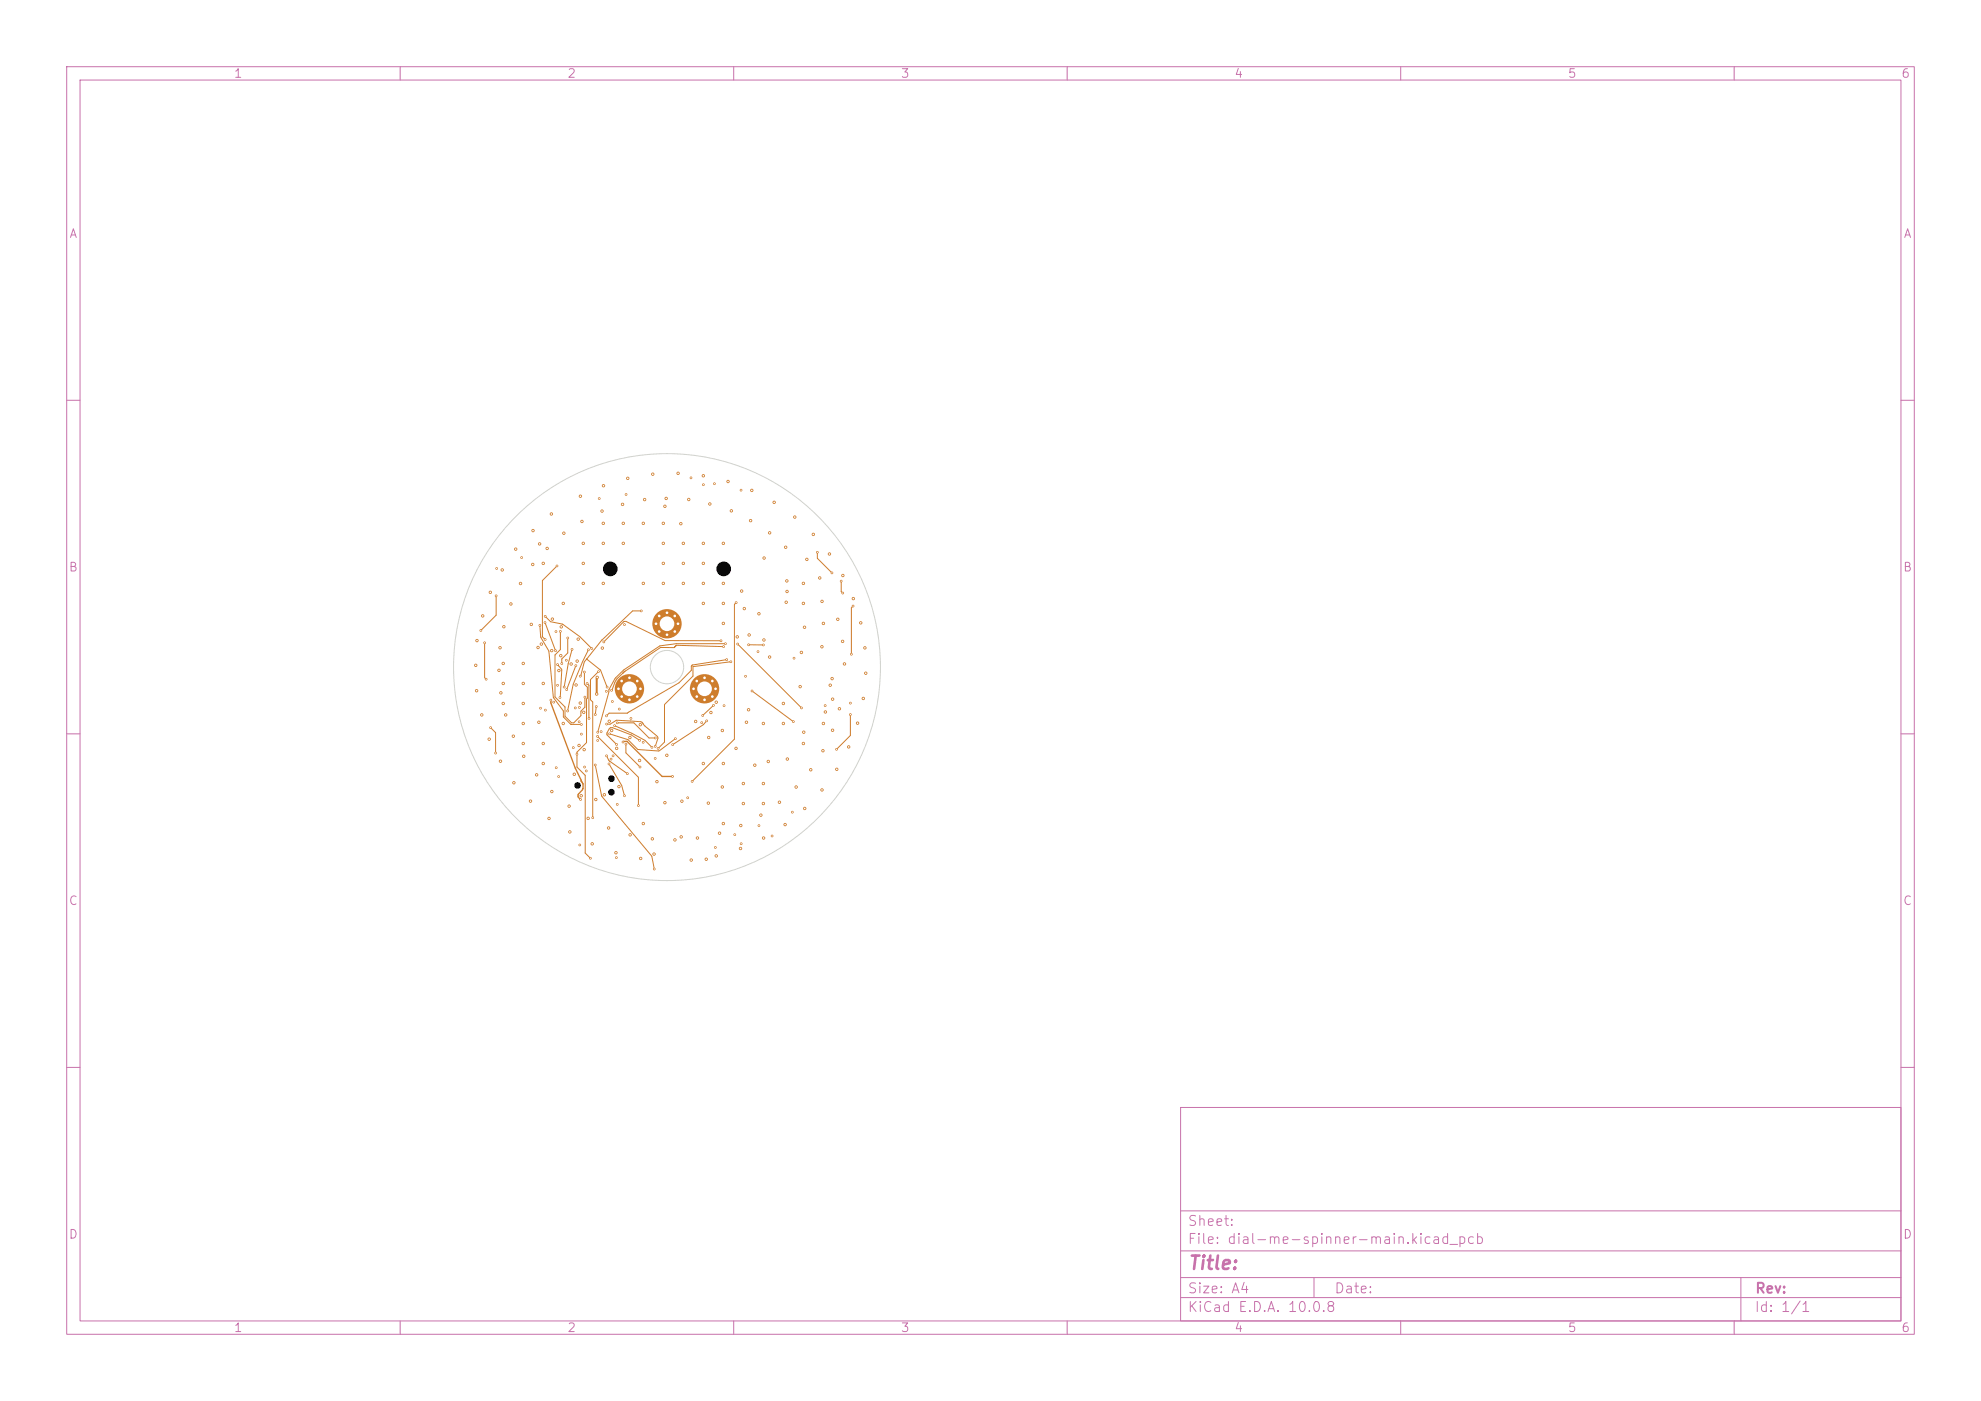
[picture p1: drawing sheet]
<svg xmlns="http://www.w3.org/2000/svg" width="297mm" height="210mm" viewBox="0 0 297 210" stroke-linecap="round" stroke-linejoin="round" font-family="sans-serif">
<defs><g id="words">
<text font-size="2" fill="#c872ab" x="178" y="190.8">Title:</text>
<g font-size="1.5" fill="#c872ab">
<text x="178" y="184.1">Sheet:</text>
<text x="178" y="186.8">File: dial-me-spinner-main.kicad_pcb</text>
<text x="178" y="197">KiCad E.D.A. 10.0.8</text>
<text x="178" y="194.2">Size: A4</text>
<text x="200" y="194.2">Date:</text>
<text x="263" y="197">Id: 1/1</text>
<text x="263" y="194.2">Rev:</text>
</g>
<g font-size="1.3" fill="#c872ab">
<text x="35" y="12">1</text>
<text x="85" y="12">2</text>
<text x="135" y="12">3</text>
<text x="185" y="12">4</text>
<text x="235" y="12">5</text>
<text x="285" y="12">6</text>
<text x="10.3" y="36">A</text>
<text x="285.3" y="36">A</text>
<text x="10.2" y="86">B</text>
<text x="285.2" y="86">B</text>
<text x="10.2" y="136">C</text>
<text x="285.2" y="136">C</text>
<text x="10.2" y="186">D</text>
<text x="285.2" y="186">D</text>
<text x="35" y="200">1</text>
<text x="85" y="200">2</text>
<text x="135" y="200">3</text>
<text x="185" y="200">4</text>
<text x="235" y="200">5</text>
<text x="285" y="200">6</text>
</g>
</g></defs>
<g fill="none" stroke="#c872ab" stroke-width=".15">
<path d="M10 10h277v190h-277zM12 12h273v186h-273zM60 10v2M110 10v2M160 10v2M210 10v2M260 10v2M10 60h2M285 60h2M10 110h2M285 110h2M10 160h2"/>
<path d="M177 166h108v32h-108zM285 160h2M60 198v2M110 198v2M160 198v2M177 194.5h108M177 191.5h108M177 187.5h108M177 181.5h108M197 191.5v3M210 198v2M260 198v2"/>
<path d="M261 191.5v6.5"/>
</g>
<g fill="#ce7d2c">
<circle cx="104" cy="103.2" r=".35"/>
<circle cx="104.5" cy="102.1" r=".35"/>
<circle cx="104.5" cy="104.4" r=".35"/>
<circle cx="105.6" cy="101.6" r=".35"/>
<circle cx="105.6" cy="103.2" r="2.2"/>
<circle cx="105.6" cy="104.9" r=".35"/>
<circle cx="106.8" cy="102.1" r=".35"/>
<circle cx="106.8" cy="104.4" r=".35"/>
<circle cx="107.3" cy="103.2" r=".35"/>
<circle cx="92.7" cy="103.2" r=".35"/>
<circle cx="93.2" cy="102.1" r=".35"/>
<circle cx="93.2" cy="104.4" r=".35"/>
<circle cx="94.4" cy="101.6" r=".35"/>
<circle cx="94.4" cy="103.2" r="2.2"/>
<circle cx="94.4" cy="104.9" r=".35"/>
<circle cx="95.5" cy="102.1" r=".35"/>
<circle cx="95.5" cy="104.4" r=".35"/>
<circle cx="96" cy="103.2" r=".35"/>
<circle cx="98.4" cy="93.5" r=".35"/>
<circle cx="98.8" cy="92.3" r=".35"/>
<circle cx="98.8" cy="94.7" r=".35"/>
<circle cx="100" cy="91.8" r=".35"/>
<circle cx="100" cy="93.5" r="2.2"/>
<circle cx="100" cy="95.1" r=".35"/>
<circle cx="101.2" cy="92.3" r=".35"/>
<circle cx="101.2" cy="94.7" r=".35"/>
<circle cx="101.7" cy="93.5" r=".35"/>
<circle cx="86.3" cy="106.1" r=".2"/>
<circle cx="102.2" cy="120.1" r=".25"/>
<circle cx="80.7" cy="97.1" r=".25"/>
<circle cx="111.4" cy="120.4" r=".25"/>
<circle cx="118" cy="113.8" r=".25"/>
<circle cx="87.1" cy="119.3" r=".25"/>
<circle cx="91.3" cy="108.1" r=".25"/>
<circle cx="119.4" cy="118" r=".25"/>
<circle cx="80.9" cy="81.5" r=".25"/>
<circle cx="123.4" cy="108.5" r=".25"/>
<circle cx="117.7" cy="123.6" r=".25"/>
<circle cx="77.3" cy="82.3" r=".25"/>
<circle cx="86.8" cy="111.7" r=".25"/>
<circle cx="112.2" cy="106.4" r=".25"/>
<circle cx="75.4" cy="105.4" r=".25"/>
<circle cx="87.4" cy="87.4" r=".25"/>
<circle cx="88.2" cy="122.7" r=".25"/>
<circle cx="89.3" cy="119.8" r=".25"/>
<circle cx="87.5" cy="106.8" r=".25"/>
<circle cx="73.5" cy="88.8" r=".25"/>
<circle cx="75" cy="114.1" r=".25"/>
<circle cx="108.4" cy="123.4" r=".25"/>
<circle cx="129" cy="93.4" r=".25"/>
<circle cx="96.5" cy="123.4" r=".25"/>
<circle cx="101.2" cy="125.9" r=".25"/>
<circle cx="123.2" cy="90.1" r=".25"/>
<circle cx="111.2" cy="88.6" r=".25"/>
<circle cx="109.2" cy="72.2" r=".25"/>
<circle cx="91.2" cy="124.1" r=".25"/>
<circle cx="96" cy="108.6" r=".25"/>
<circle cx="120.2" cy="97.8" r=".25"/>
<circle cx="96.4" cy="78.5" r=".25"/>
<circle cx="78" cy="87.5" r=".25"/>
<circle cx="126.6" cy="99.5" r=".25"/>
<circle cx="75.4" cy="99.4" r=".25"/>
<circle cx="80.8" cy="108.3" r=".25"/>
<circle cx="87.6" cy="112.4" r=".25"/>
<circle cx="79.5" cy="120.1" r=".25"/>
<circle cx="99.4" cy="84.5" r=".25"/>
<circle cx="114.4" cy="108.5" r=".25"/>
<circle cx="108.4" cy="114.4" r=".25"/>
<circle cx="114.1" cy="122.2" r=".25"/>
<circle cx="78.5" cy="102.4" r=".25"/>
<circle cx="118" cy="87.1" r=".25"/>
<circle cx="98.1" cy="128" r=".25"/>
<circle cx="123.4" cy="93.4" r=".25"/>
<circle cx="114.5" cy="125.6" r=".25"/>
<circle cx="109.7" cy="76.6" r=".25"/>
<circle cx="124.5" cy="102.7" r=".25"/>
<circle cx="90.4" cy="81.4" r=".25"/>
<circle cx="114.4" cy="120.4" r=".25"/>
<circle cx="99.4" cy="78.5" r=".25"/>
<circle cx="111.6" cy="91.2" r=".25"/>
<circle cx="111.9" cy="108.3" r=".25"/>
<circle cx="124.8" cy="104.8" r=".25"/>
<circle cx="112.5" cy="78" r=".25"/>
<circle cx="121.5" cy="115.4" r=".25"/>
<circle cx="94.4" cy="110.6" r=".25"/>
<circle cx="84.1" cy="98.3" r=".25"/>
<circle cx="123.2" cy="96.9" r=".25"/>
<circle cx="123.4" cy="112.5" r=".25"/>
<circle cx="106.4" cy="75.5" r=".25"/>
<circle cx="123.2" cy="118.4" r=".25"/>
<circle cx="102.1" cy="125.4" r=".25"/>
<circle cx="106.2" cy="120.4" r=".25"/>
<circle cx="123.7" cy="106.7" r=".25"/>
<circle cx="124.8" cy="109.5" r=".25"/>
<circle cx="118" cy="88.7" r=".25"/>
<circle cx="115.4" cy="98.5" r=".25"/>
<circle cx="91.7" cy="109.5" r=".25"/>
<circle cx="82" cy="82.2" r=".25"/>
<circle cx="85.3" cy="120.8" r=".25"/>
<circle cx="82.7" cy="77" r=".25"/>
<circle cx="90.3" cy="76.6" r=".25"/>
<circle cx="103.3" cy="74.9" r=".25"/>
<circle cx="99.4" cy="81.5" r=".25"/>
<circle cx="106.2" cy="110.5" r=".25"/>
<circle cx="78.5" cy="113.4" r=".25"/>
<circle cx="115.4" cy="79.9" r=".25"/>
<circle cx="84.5" cy="108.4" r=".25"/>
<circle cx="111.1" cy="123.7" r=".25"/>
<circle cx="106.6" cy="106.8" r=".25"/>
<circle cx="79.9" cy="84.6" r=".25"/>
<circle cx="114.4" cy="117.4" r=".25"/>
<circle cx="86.5" cy="99.1" r=".25"/>
<circle cx="105.4" cy="114.4" r=".25"/>
<circle cx="120.4" cy="111.4" r=".25"/>
<circle cx="129.4" cy="104.7" r=".25"/>
<circle cx="107.9" cy="124.9" r=".25"/>
<circle cx="78.5" cy="108.4" r=".25"/>
<circle cx="111.4" cy="117.4" r=".25"/>
<circle cx="92.8" cy="117.9" r=".25"/>
<circle cx="99.7" cy="120.3" r=".25"/>
<circle cx="73.3" cy="110.8" r=".25"/>
<circle cx="107.4" cy="105.3" r=".25"/>
<circle cx="121.9" cy="80.1" r=".25"/>
<circle cx="114.6" cy="83.7" r=".25"/>
<circle cx="104.6" cy="125.6" r=".25"/>
<circle cx="124.8" cy="101.7" r=".25"/>
<circle cx="107.4" cy="128.3" r=".25"/>
<circle cx="117.4" cy="105.5" r=".25"/>
<circle cx="125.5" cy="115.3" r=".25"/>
<circle cx="81.5" cy="111.4" r=".25"/>
<circle cx="97.9" cy="71.1" r=".25"/>
<circle cx="71.3" cy="99.7" r=".25"/>
<circle cx="88.8" cy="126.5" r=".25"/>
<circle cx="96.4" cy="87.4" r=".25"/>
<circle cx="85.6" cy="99.5" r=".25"/>
<circle cx="90.4" cy="87.4" r=".25"/>
<circle cx="112.7" cy="73.5" r=".25"/>
<circle cx="103.6" cy="128.9" r=".25"/>
<circle cx="117.9" cy="90.3" r=".25"/>
<circle cx="108.4" cy="87.5" r=".25"/>
<circle cx="96.6" cy="74.9" r=".25"/>
<circle cx="81.4" cy="84.4" r=".25"/>
<circle cx="97.8" cy="125.7" r=".25"/>
<circle cx="87" cy="105.4" r=".25"/>
<circle cx="75.4" cy="102.4" r=".25"/>
<circle cx="87.2" cy="78.2" r=".25"/>
<circle cx="117.8" cy="82" r=".25"/>
<circle cx="116.1" cy="75.3" r=".25"/>
<circle cx="84.5" cy="79.9" r=".25"/>
<circle cx="82.3" cy="122.7" r=".25"/>
<circle cx="81.5" cy="114.4" r=".25"/>
<circle cx="117.4" cy="108.5" r=".25"/>
<circle cx="120" cy="102.9" r=".25"/>
<circle cx="90.5" cy="72.8" r=".25"/>
<circle cx="122.9" cy="86.6" r=".25"/>
<circle cx="84.4" cy="90.4" r=".25"/>
<circle cx="75.8" cy="107.2" r=".25"/>
<circle cx="108.3" cy="109.5" r=".25"/>
<circle cx="108.4" cy="81.5" r=".25"/>
<circle cx="79.9" cy="79.5" r=".25"/>
<circle cx="77" cy="110.4" r=".25"/>
<circle cx="93.3" cy="75.6" r=".25"/>
<circle cx="82.7" cy="118.7" r=".25"/>
<circle cx="72.4" cy="92.3" r=".25"/>
<circle cx="86.4" cy="102.7" r=".25"/>
<circle cx="102.4" cy="81.5" r=".25"/>
<circle cx="76.6" cy="90.5" r=".25"/>
<circle cx="75.1" cy="103.9" r=".25"/>
<circle cx="121" cy="83.9" r=".25"/>
<circle cx="89.5" cy="101.5" r=".25"/>
<circle cx="120.5" cy="109.8" r=".25"/>
<circle cx="72.2" cy="107.2" r=".25"/>
<circle cx="102.4" cy="87.5" r=".25"/>
<circle cx="104.3" cy="108.1" r=".25"/>
<circle cx="105.4" cy="84.5" r=".25"/>
<circle cx="102.1" cy="78.5" r=".25"/>
<circle cx="108.4" cy="93.4" r=".25"/>
<circle cx="87" cy="74.4" r=".25"/>
<circle cx="93.4" cy="78.4" r=".25"/>
<circle cx="116.9" cy="120.3" r=".25"/>
<circle cx="95.9" cy="114" r=".25"/>
<circle cx="78.5" cy="99.4" r=".25"/>
<circle cx="100" cy="113.2" r=".25"/>
<circle cx="113.2" cy="114.7" r=".25"/>
<circle cx="105.4" cy="90.4" r=".25"/>
<circle cx="120.6" cy="94" r=".25"/>
<circle cx="92.3" cy="127.8" r=".25"/>
<circle cx="126.3" cy="96.1" r=".25"/>
<circle cx="127.2" cy="112" r=".25"/>
<circle cx="84.1" cy="94" r=".25"/>
<circle cx="87.4" cy="81.4" r=".25"/>
<circle cx="128.6" cy="108.4" r=".25"/>
<circle cx="85.4" cy="124.7" r=".25"/>
<circle cx="87.4" cy="84.4" r=".25"/>
<circle cx="105.4" cy="81.5" r=".25"/>
<circle cx="125.9" cy="106.2" r=".25"/>
<circle cx="99.4" cy="87.4" r=".25"/>
<circle cx="108.4" cy="90.5" r=".25"/>
<circle cx="75" cy="97.1" r=".25"/>
<circle cx="92.4" cy="112.2" r=".25"/>
<circle cx="105.9" cy="128.8" r=".25"/>
<circle cx="89.5" cy="104" r=".25"/>
<circle cx="114.5" cy="95.9" r=".25"/>
<circle cx="119.2" cy="77.5" r=".25"/>
<circle cx="105.4" cy="87.4" r=".25"/>
<circle cx="90.3" cy="97.1" r=".25"/>
<circle cx="98.5" cy="117.2" r=".25"/>
<circle cx="120.4" cy="87.5" r=".25"/>
<circle cx="80.5" cy="116.1" r=".25"/>
<circle cx="125.6" cy="92.8" r=".25"/>
<circle cx="86.7" cy="95.8" r=".25"/>
<circle cx="86.1" cy="116.1" r=".25"/>
<circle cx="110.4" cy="112.2" r=".25"/>
<circle cx="99.7" cy="75.9" r=".25"/>
<circle cx="127.9" cy="89.7" r=".25"/>
<circle cx="78.5" cy="105.4" r=".25"/>
<circle cx="126.4" cy="86.3" r=".25"/>
<circle cx="124.4" cy="83" r=".25"/>
<circle cx="79.7" cy="93.6" r=".25"/>
<circle cx="71.5" cy="96" r=".25"/>
<circle cx="71.5" cy="103.5" r=".25"/>
<circle cx="113.8" cy="92" r=".25"/>
<circle cx="74.8" cy="100.5" r=".25"/>
<circle cx="90.6" cy="119.1" r=".25"/>
<circle cx="111" cy="127.2" r=".25"/>
<circle cx="83.8" cy="100.5" r=".25"/>
<circle cx="75.3" cy="85.4" r=".25"/>
<circle cx="94.1" cy="71.7" r=".25"/>
<circle cx="108.3" cy="118" r=".25"/>
<circle cx="120.4" cy="90.5" r=".25"/>
<circle cx="99.9" cy="74.7" r=".25"/>
<circle cx="112.3" cy="95.2" r=".25"/>
<circle cx="81.5" cy="102.4" r=".25"/>
<circle cx="101.7" cy="70.9" r=".25"/>
<circle cx="78.5" cy="111.4" r=".25"/>
<circle cx="90.4" cy="78.4" r=".25"/>
<circle cx="94.5" cy="125.1" r=".25"/>
<circle cx="129.8" cy="100.9" r=".25"/>
<circle cx="75.5" cy="93.9" r=".25"/>
<circle cx="120.6" cy="121.2" r=".25"/>
<circle cx="93.4" cy="81.4" r=".25"/>
<circle cx="102.4" cy="84.5" r=".25"/>
<circle cx="96.1" cy="128.7" r=".25"/>
<circle cx="105.4" cy="71.3" r=".25"/>
<circle cx="77" cy="117.3" r=".25"/>
<circle cx="129.7" cy="97.1" r=".25"/>
<circle cx="82.8" cy="92.8" r=".25"/>
<circle cx="81.2" cy="96.5" r=".25"/>
<circle cx="82.7" cy="97.5" r=".25"/>
<circle cx="110.5" cy="95.5" r=".25"/>
<circle cx="115.2" cy="114.1" r=".25"/>
<circle cx="83.6" cy="102.7" r=".2"/>
<circle cx="84.9" cy="99" r=".2"/>
<circle cx="82.6" cy="104.9" r=".2"/>
<circle cx="83.4" cy="94.7" r=".2"/>
<circle cx="94.6" cy="107.7" r=".2"/>
<circle cx="87" cy="119.8" r=".2"/>
<circle cx="103.1" cy="119.6" r=".2"/>
<circle cx="72.9" cy="101.8" r=".2"/>
<circle cx="72.7" cy="96.4" r=".2"/>
<circle cx="118.9" cy="108.2" r=".2"/>
<circle cx="91" cy="103" r=".2"/>
<circle cx="96.1" cy="91.6" r=".2"/>
<circle cx="112.7" cy="103.6" r=".2"/>
<circle cx="87" cy="101.4" r=".2"/>
<circle cx="107" cy="105.7" r=".2"/>
<circle cx="105.4" cy="107.3" r=".2"/>
<circle cx="92.8" cy="106.3" r=".2"/>
<circle cx="108.6" cy="105.8" r=".2"/>
<circle cx="105.2" cy="108.3" r=".2"/>
<circle cx="85" cy="103.4" r=".2"/>
<circle cx="86.3" cy="99.8" r=".2"/>
<circle cx="88.3" cy="107.7" r=".2"/>
<circle cx="88" cy="102.5" r=".2"/>
<circle cx="118.8" cy="121.7" r=".2"/>
<circle cx="113.8" cy="123.8" r=".2"/>
<circle cx="110.2" cy="125.1" r=".2"/>
<circle cx="115.8" cy="125.3" r=".2"/>
<circle cx="73.6" cy="109.1" r=".2"/>
<circle cx="74.3" cy="112.9" r=".2"/>
<circle cx="100.8" cy="116.4" r=".2"/>
<circle cx="93.4" cy="111.2" r=".2"/>
<circle cx="124.7" cy="85.9" r=".2"/>
<circle cx="122.5" cy="82.8" r=".2"/>
<circle cx="126.1" cy="87.1" r=".2"/>
<circle cx="126.3" cy="88.9" r=".2"/>
<circle cx="83" cy="105.3" r=".2"/>
<circle cx="90.9" cy="103.6" r=".2"/>
<circle cx="86.9" cy="126.7" r=".2"/>
<circle cx="92.4" cy="128.6" r=".2"/>
<circle cx="127.9" cy="90.8" r=".2"/>
<circle cx="127.6" cy="98.1" r=".2"/>
<circle cx="87.6" cy="115" r=".2"/>
<circle cx="89.6" cy="111" r=".2"/>
<circle cx="87.9" cy="115.6" r=".2"/>
<circle cx="86" cy="112.1" r=".2"/>
<circle cx="81.7" cy="92.4" r=".2"/>
<circle cx="110.6" cy="96.5" r=".2"/>
<circle cx="108.8" cy="96.5" r=".2"/>
<circle cx="87.2" cy="110" r=".2"/>
<circle cx="120.2" cy="106.1" r=".2"/>
<circle cx="88.7" cy="97.2" r=".2"/>
<circle cx="89.6" cy="109.8" r=".2"/>
<circle cx="127.5" cy="105.4" r=".2"/>
<circle cx="123.7" cy="105.8" r=".2"/>
<circle cx="86.8" cy="108.2" r=".2"/>
<circle cx="98.1" cy="130.3" r=".2"/>
<circle cx="89.2" cy="114.7" r=".2"/>
<circle cx="74.4" cy="89.3" r=".2"/>
<circle cx="72.1" cy="94.5" r=".2"/>
<circle cx="91.7" cy="103.5" r=".2"/>
<circle cx="112.2" cy="96.7" r=".2"/>
<circle cx="114.5" cy="96.7" r=".2"/>
<circle cx="119" cy="98.7" r=".2"/>
<circle cx="108.5" cy="96.9" r=".2"/>
<circle cx="74.5" cy="85.2" r=".2"/>
<circle cx="78.2" cy="83.6" r=".2"/>
<circle cx="90.9" cy="107.3" r=".2"/>
<circle cx="108.9" cy="98.9" r=".2"/>
<circle cx="113.6" cy="97.7" r=".2"/>
<circle cx="106" cy="108.1" r=".2"/>
<circle cx="100.8" cy="111.6" r=".2"/>
<circle cx="98.2" cy="110.6" r=".2"/>
<circle cx="92.5" cy="108.4" r=".2"/>
<circle cx="95.9" cy="111" r=".2"/>
<circle cx="92.4" cy="111.6" r=".2"/>
<circle cx="92.1" cy="108.8" r=".2"/>
<circle cx="97.7" cy="112" r=".2"/>
<circle cx="101.3" cy="110.7" r=".2"/>
<circle cx="91.4" cy="110" r=".2"/>
<circle cx="90.9" cy="108.5" r=".2"/>
<circle cx="98.2" cy="111.9" r=".2"/>
<circle cx="85.1" cy="106.6" r=".2"/>
<circle cx="88.2" cy="97.4" r=".2"/>
<circle cx="93.6" cy="93.6" r=".2"/>
<circle cx="111.1" cy="126.5" r=".2"/>
<circle cx="107.2" cy="127" r=".2"/>
<circle cx="103.8" cy="117.1" r=".2"/>
<circle cx="110.4" cy="90.3" r=".2"/>
<circle cx="111.1" cy="73.5" r=".2"/>
<circle cx="107.1" cy="72.5" r=".2"/>
<circle cx="89.8" cy="74.7" r=".2"/>
<circle cx="93.9" cy="74.1" r=".2"/>
<circle cx="86.5" cy="113.1" r=".2"/>
<circle cx="88.5" cy="128.7" r=".2"/>
<circle cx="87.6" cy="100.7" r=".2"/>
<circle cx="81.8" cy="106.4" r=".2"/>
<circle cx="105.5" cy="72.7" r=".2"/>
<circle cx="103.6" cy="71.6" r=".2"/>
<circle cx="91.8" cy="105.2" r=".2"/>
<circle cx="127.5" cy="107.1" r=".2"/>
<circle cx="125.4" cy="112.3" r=".2"/>
<circle cx="81" cy="106.2" r=".2"/>
<circle cx="111.8" cy="101.4" r=".2"/>
<circle cx="90.5" cy="96.2" r=".2"/>
<circle cx="108.1" cy="96" r=".2"/>
<circle cx="86.9" cy="106" r=".2"/>
<circle cx="89.7" cy="100.7" r=".2"/>
<circle cx="88.9" cy="122.6" r=".2"/>
<circle cx="83.8" cy="116.4" r=".2"/>
<circle cx="83.4" cy="115.1" r=".2"/>
<circle cx="93.8" cy="111.5" r=".2"/>
<circle cx="96" cy="115" r=".2"/>
<circle cx="98.2" cy="113.7" r=".2"/>
<circle cx="96.4" cy="111.3" r=".2"/>
<circle cx="87.2" cy="108.6" r=".2"/>
<circle cx="80.9" cy="93.7" r=".2"/>
<circle cx="89.4" cy="105.9" r=".2"/>
<circle cx="83.3" cy="97.5" r=".2"/>
<circle cx="83.9" cy="104.6" r=".2"/>
<circle cx="83.6" cy="99.6" r=".2"/>
<circle cx="89.2" cy="107.1" r=".2"/>
<circle cx="81.7" cy="93.3" r=".2"/>
<circle cx="84.6" cy="103" r=".2"/>
<circle cx="85.8" cy="97.3" r=".2"/>
<circle cx="91.9" cy="113.3" r=".2"/>
<circle cx="92.5" cy="120.6" r=".2"/>
<circle cx="91.3" cy="114.5" r=".2"/>
<circle cx="93.6" cy="119.3" r=".2"/>
<circle cx="90.9" cy="113.3" r=".2"/>
<circle cx="94.1" cy="116" r=".2"/>
<circle cx="95.7" cy="120.8" r=".2"/>
<circle cx="89.6" cy="110.4" r=".2"/>
<circle cx="98.7" cy="112.2" r=".2"/>
<circle cx="109.6" cy="99.2" r=".2"/>
<circle cx="90.1" cy="109.7" r=".2"/>
<circle cx="91.6" cy="113.8" r=".2"/>
<circle cx="83.5" cy="84.8" r=".2"/>
<circle cx="81.7" cy="95.9" r=".2"/>
<circle cx="84" cy="94.6" r=".2"/>
<circle cx="87.7" cy="104.5" r=".2"/>
<circle cx="84.2" cy="99.5" r=".2"/>
<circle cx="85.1" cy="95.6" r=".2"/>
</g>
<path d="M89.5 101.5v2.5" fill="none" stroke="#ce7d2c" stroke-width=".3"/>
<path d="M82.6 104.9v.5l3.6 9.7 1 1.9M87.2 117.1l.2 .4v.7l-.7 1v.3l.3 .3M87.2 117v.1M93.4 111.2l.1-.1h.5l5.3 5.3h1.5" fill="none" stroke="#ce7d2c" stroke-width=".2"/>
<g fill="none" stroke="#ce7d2c" stroke-width=".15">
<path d="M72.7 96.4v5.2l.2 .2M74.4 89.3v2.9l-2.3 2.3M80.9 93.7l.2 1.8 1.2 2.1 .7 6.9 1.5 2.1v.8l1.1 1.2h1.6M81.7 93.3l1.6 4.2M81.7 92.4l.8 .8 1.9 .4 2.5 1.8 1.8 1.8M83.5 84.8l-2.2 2.2v8.5l.4 .4M83.6 99.6l.6 .8-.3 4.2M84 94.6v2.8l-.8 .8v6.3l1.5 1.5v1.4l1 1h.3l1.1-1.1v-.7l.6-.6v-1.5M85.1 95.6v2.3l-.9 .9v.7M85.8 97.3l-.6 2.2-.6 3.5M86.3 99.8l-1.3 3.6M88 98.8l2 1.7 1 2.5"/>
<path d="M88.2 97.4l-.9 1.8-1.4 3.4-.8 4M96.1 91.6h-1.3l-4.6 4.3-2.6 3.3-.6 2.2M108.1 96h-8.4l-5.8-2.9h-.3l-3.1 3.1M108.5 96.9l-7.1-.2-.3 .4h-2.1l-5.3 3.5M108.8 96.5h-7.4l-2.5 .3-5.4 3.6a6.6 6.6 0 0 0-2.2 3v.3l-1.7 6.1M108.9 98.9l-5.1 .8-.2 .2v.6l-1.8 1.9-7.8 4.5h-2.7l-.4 .4M109.6 99.2l-5.7 .7v1.4l-4.3 4.3v5.6l-.9 1M110.4 90.3l-.3 .3v20.2l-6.3 6.3M110.6 96.5l9.6 9.6M112.2 96.7h2.3M122.5 82.8v.9l2.2 2.2M126.1 87.1v1.6l.2 .2"/>
<path d="M127.9 90.8l-.3 .3v7M73.6 109.1l.7 .7v3.1M87.6 100.7v1.9l.5 .4v1.7l-.2 .1v6.5l-1.4 1.5v2.2l1.2 1.2v11.7l.8 .8M88 102.5l.3 .2v5M88.3 107.7h.1M89.2 114.7l1 4.6 7.5 9 .4 2M89.4 105.9l-.2 1.2M89.6 110.4l6.1 6.1v4.3M89.7 100.7l-1.2 1.2v3l.4 .3v17.4M90.9 113.3l.5 .8M90.9 108.5l.6 .1 1-.6 3.7 .3 .5 .5 1.9 1.7-.4 1.4M91.3 114.5l1.9 3.2 .4 1.6"/>
<path d="M91.4 110l2.8 .9 1.4 1.5 3.1 .2 2.6-1.9M91.4 114.1h.1M91.4 114.1l2.7 1.9M92.1 108.8l2.6 1.1 2 1.1 1 1M92.5 108.4h2.5l2.3 2.2h.9M93.7 100.6l-.4 .4a3.9 3.9 0 0 0-1.6 2.5M93.7 100.6h.1M93.8 111.5v1.4l2.2 2.1M95.9 111l-1.2-.8-2.9-1.1h-.2a1.21 1.21 0 0 0-.6 .9v.2l1.4 1.4M105.9 108.1l-.5 .5-4.6 3M107 105.7l-1.6 1.6M112.7 103.6l6.2 4.6"/>
<path d="M127.5 107.1v3.1l-2.1 2.1"/>
</g>
<g fill="none" stroke="#d0d2cd" stroke-width=".15">
<circle cx="100" cy="100" r="32"/>
<circle cx="100" cy="100" r="2.5"/>
</g>
<g fill="#fff">
<circle cx="86.3" cy="106.1" r=".1"/>
<circle cx="102.2" cy="120.1" r=".12"/>
<circle cx="80.7" cy="97.1" r=".12"/>
<circle cx="111.4" cy="120.4" r=".13"/>
<circle cx="118" cy="113.8" r=".12"/>
<circle cx="87.1" cy="119.3" r=".12"/>
<circle cx="91.3" cy="108.1" r=".12"/>
<circle cx="119.4" cy="118" r=".12"/>
<circle cx="80.9" cy="81.5" r=".12"/>
<circle cx="123.4" cy="108.4" r=".13"/>
<circle cx="117.7" cy="123.6" r=".12"/>
<circle cx="77.3" cy="82.3" r=".12"/>
<circle cx="86.8" cy="111.7" r=".13"/>
<circle cx="112.2" cy="106.4" r=".12"/>
<circle cx="75.4" cy="105.4" r=".13"/>
<circle cx="87.4" cy="87.4" r=".12"/>
<circle cx="88.2" cy="122.7" r=".13"/>
<circle cx="89.3" cy="119.8" r=".13"/>
<circle cx="87.5" cy="106.8" r=".12"/>
<circle cx="73.5" cy="88.8" r=".12"/>
<circle cx="75" cy="114.1" r=".13"/>
<circle cx="108.4" cy="123.4" r=".13"/>
<circle cx="129" cy="93.4" r=".12"/>
<circle cx="96.4" cy="123.4" r=".13"/>
<circle cx="101.2" cy="125.9" r=".12"/>
<circle cx="123.2" cy="90.1" r=".12"/>
<circle cx="111.2" cy="88.6" r=".12"/>
<circle cx="109.2" cy="72.2" r=".12"/>
<circle cx="91.2" cy="124.1" r=".13"/>
<circle cx="96" cy="108.6" r=".12"/>
<circle cx="120.2" cy="97.8" r=".12"/>
<circle cx="96.4" cy="78.4" r=".13"/>
<circle cx="78" cy="87.5" r=".12"/>
<circle cx="126.6" cy="99.5" r=".13"/>
<circle cx="75.4" cy="99.4" r=".13"/>
<circle cx="80.8" cy="108.3" r=".12"/>
<circle cx="87.6" cy="112.4" r=".13"/>
<circle cx="79.5" cy="120.1" r=".13"/>
<circle cx="99.4" cy="84.4" r=".13"/>
<circle cx="114.4" cy="108.4" r=".13"/>
<circle cx="108.4" cy="114.4" r=".13"/>
<circle cx="114.1" cy="122.2" r=".12"/>
<circle cx="78.4" cy="102.4" r=".13"/>
<circle cx="118" cy="87.1" r=".13"/>
<circle cx="98.1" cy="128" r=".12"/>
<circle cx="123.4" cy="93.5" r=".13"/>
<circle cx="114.5" cy="125.6" r=".12"/>
<circle cx="109.7" cy="76.6" r=".12"/>
<circle cx="124.5" cy="102.7" r=".12"/>
<circle cx="90.4" cy="81.4" r=".12"/>
<circle cx="114.4" cy="120.4" r=".13"/>
<circle cx="99.4" cy="78.4" r=".13"/>
<circle cx="111.6" cy="91.2" r=".13"/>
<circle cx="111.9" cy="108.3" r=".12"/>
<circle cx="124.8" cy="104.8" r=".12"/>
<circle cx="112.5" cy="78" r=".12"/>
<circle cx="121.5" cy="115.4" r=".13"/>
<circle cx="94.4" cy="110.6" r=".12"/>
<circle cx="84.1" cy="98.3" r=".12"/>
<circle cx="123.2" cy="96.9" r=".12"/>
<circle cx="123.4" cy="112.5" r=".13"/>
<circle cx="106.4" cy="75.5" r=".12"/>
<circle cx="123.2" cy="118.4" r=".12"/>
<circle cx="102.1" cy="125.4" r=".12"/>
<circle cx="106.2" cy="120.4" r=".12"/>
<circle cx="123.7" cy="106.7" r=".12"/>
<circle cx="124.8" cy="109.5" r=".13"/>
<circle cx="118" cy="88.7" r=".12"/>
<circle cx="115.4" cy="98.5" r=".12"/>
<circle cx="91.7" cy="109.5" r=".13"/>
<circle cx="82" cy="82.2" r=".12"/>
<circle cx="85.3" cy="120.8" r=".12"/>
<circle cx="82.7" cy="77" r=".12"/>
<circle cx="90.3" cy="76.6" r=".12"/>
<circle cx="103.3" cy="74.9" r=".12"/>
<circle cx="99.4" cy="81.4" r=".13"/>
<circle cx="106.2" cy="110.5" r=".12"/>
<circle cx="78.5" cy="113.4" r=".13"/>
<circle cx="115.4" cy="79.9" r=".13"/>
<circle cx="84.4" cy="108.4" r=".13"/>
<circle cx="111.1" cy="123.7" r=".12"/>
<circle cx="106.6" cy="106.8" r=".12"/>
<circle cx="79.9" cy="84.6" r=".13"/>
<circle cx="114.4" cy="117.4" r=".13"/>
<circle cx="86.5" cy="99.1" r=".12"/>
<circle cx="105.4" cy="114.4" r=".13"/>
<circle cx="120.4" cy="111.4" r=".13"/>
<circle cx="129.4" cy="104.7" r=".13"/>
<circle cx="107.9" cy="124.9" r=".12"/>
<circle cx="78.4" cy="108.4" r=".13"/>
<circle cx="111.4" cy="117.4" r=".13"/>
<circle cx="92.8" cy="117.9" r=".13"/>
<circle cx="99.7" cy="120.3" r=".13"/>
<circle cx="73.3" cy="110.8" r=".12"/>
<circle cx="107.4" cy="105.3" r=".13"/>
<circle cx="121.9" cy="80.1" r=".12"/>
<circle cx="114.6" cy="83.7" r=".12"/>
<circle cx="104.6" cy="125.6" r=".12"/>
<circle cx="124.8" cy="101.7" r=".12"/>
<circle cx="107.4" cy="128.3" r=".12"/>
<circle cx="117.4" cy="105.4" r=".13"/>
<circle cx="125.5" cy="115.3" r=".13"/>
<circle cx="81.4" cy="111.4" r=".13"/>
<circle cx="97.9" cy="71.1" r=".12"/>
<circle cx="71.3" cy="99.7" r=".13"/>
<circle cx="88.8" cy="126.5" r=".12"/>
<circle cx="96.4" cy="87.4" r=".13"/>
<circle cx="85.6" cy="99.5" r=".13"/>
<circle cx="90.4" cy="87.4" r=".12"/>
<circle cx="112.7" cy="73.5" r=".12"/>
<circle cx="103.6" cy="128.9" r=".13"/>
<circle cx="117.9" cy="90.3" r=".12"/>
<circle cx="108.4" cy="87.4" r=".13"/>
<circle cx="96.6" cy="74.9" r=".12"/>
<circle cx="81.4" cy="84.4" r=".12"/>
<circle cx="97.8" cy="125.7" r=".13"/>
<circle cx="87" cy="105.4" r=".12"/>
<circle cx="75.4" cy="102.4" r=".13"/>
<circle cx="87.2" cy="78.2" r=".12"/>
<circle cx="117.8" cy="82" r=".12"/>
<circle cx="116.1" cy="75.3" r=".13"/>
<circle cx="84.5" cy="79.9" r=".13"/>
<circle cx="82.3" cy="122.7" r=".12"/>
<circle cx="81.4" cy="114.4" r=".13"/>
<circle cx="117.4" cy="108.4" r=".13"/>
<circle cx="120" cy="102.9" r=".12"/>
<circle cx="90.5" cy="72.8" r=".12"/>
<circle cx="122.9" cy="86.6" r=".13"/>
<circle cx="84.4" cy="90.4" r=".12"/>
<circle cx="75.8" cy="107.2" r=".13"/>
<circle cx="108.3" cy="109.5" r=".12"/>
<circle cx="108.4" cy="81.4" r=".13"/>
<circle cx="79.9" cy="79.5" r=".12"/>
<circle cx="77" cy="110.4" r=".12"/>
<circle cx="93.3" cy="75.6" r=".13"/>
<circle cx="82.7" cy="118.7" r=".12"/>
<circle cx="72.4" cy="92.3" r=".12"/>
<circle cx="86.4" cy="102.7" r=".12"/>
<circle cx="102.4" cy="81.4" r=".13"/>
<circle cx="76.6" cy="90.5" r=".12"/>
<circle cx="75.1" cy="103.9" r=".13"/>
<circle cx="121" cy="83.9" r=".12"/>
<circle cx="89.5" cy="101.5" r=".13"/>
<circle cx="120.5" cy="109.8" r=".13"/>
<circle cx="72.2" cy="107.2" r=".12"/>
<circle cx="102.4" cy="87.4" r=".13"/>
<circle cx="104.3" cy="108.1" r=".12"/>
<circle cx="105.4" cy="84.4" r=".13"/>
<circle cx="102.1" cy="78.5" r=".12"/>
<circle cx="108.4" cy="93.5" r=".13"/>
<circle cx="87" cy="74.4" r=".12"/>
<circle cx="93.4" cy="78.4" r=".13"/>
<circle cx="116.9" cy="120.3" r=".12"/>
<circle cx="95.9" cy="114" r=".12"/>
<circle cx="78.4" cy="99.4" r=".13"/>
<circle cx="100" cy="113.2" r=".12"/>
<circle cx="113.2" cy="114.7" r=".13"/>
<circle cx="105.4" cy="90.4" r=".13"/>
<circle cx="120.6" cy="94" r=".12"/>
<circle cx="92.3" cy="127.8" r=".12"/>
<circle cx="126.3" cy="96.1" r=".13"/>
<circle cx="127.2" cy="112" r=".13"/>
<circle cx="84.1" cy="94" r=".12"/>
<circle cx="87.4" cy="81.4" r=".12"/>
<circle cx="128.6" cy="108.4" r=".13"/>
<circle cx="85.4" cy="124.7" r=".12"/>
<circle cx="87.4" cy="84.4" r=".12"/>
<circle cx="105.4" cy="81.4" r=".13"/>
<circle cx="125.9" cy="106.2" r=".12"/>
<circle cx="99.4" cy="87.4" r=".13"/>
<circle cx="108.4" cy="90.4" r=".13"/>
<circle cx="75" cy="97.1" r=".12"/>
<circle cx="92.4" cy="112.2" r=".13"/>
<circle cx="105.9" cy="128.8" r=".13"/>
<circle cx="89.5" cy="104" r=".12"/>
<circle cx="114.5" cy="95.9" r=".12"/>
<circle cx="119.2" cy="77.5" r=".13"/>
<circle cx="105.4" cy="87.4" r=".13"/>
<circle cx="90.3" cy="97.1" r=".12"/>
<circle cx="98.5" cy="117.2" r=".12"/>
<circle cx="120.4" cy="87.4" r=".13"/>
<circle cx="80.5" cy="116.1" r=".13"/>
<circle cx="125.6" cy="92.8" r=".12"/>
<circle cx="86.7" cy="95.8" r=".13"/>
<circle cx="86.1" cy="116.1" r=".12"/>
<circle cx="110.4" cy="112.2" r=".13"/>
<circle cx="99.7" cy="75.9" r=".12"/>
<circle cx="127.9" cy="89.7" r=".13"/>
<circle cx="78.4" cy="105.4" r=".13"/>
<circle cx="126.4" cy="86.3" r=".13"/>
<circle cx="124.4" cy="83" r=".12"/>
<circle cx="79.7" cy="93.6" r=".12"/>
<circle cx="71.5" cy="96" r=".13"/>
<circle cx="71.5" cy="103.5" r=".12"/>
<circle cx="113.8" cy="92" r=".12"/>
<circle cx="74.8" cy="100.5" r=".13"/>
<circle cx="90.6" cy="119.1" r=".13"/>
<circle cx="111" cy="127.2" r=".13"/>
<circle cx="83.8" cy="100.5" r=".12"/>
<circle cx="75.3" cy="85.4" r=".13"/>
<circle cx="94.1" cy="71.7" r=".13"/>
<circle cx="108.3" cy="118" r=".12"/>
<circle cx="120.4" cy="90.4" r=".13"/>
<circle cx="99.9" cy="74.7" r=".12"/>
<circle cx="112.3" cy="95.2" r=".12"/>
<circle cx="81.4" cy="102.4" r=".13"/>
<circle cx="101.7" cy="71" r=".12"/>
<circle cx="78.4" cy="111.4" r=".13"/>
<circle cx="90.4" cy="78.4" r=".12"/>
<circle cx="94.5" cy="125.1" r=".12"/>
<circle cx="129.8" cy="100.9" r=".13"/>
<circle cx="75.5" cy="93.9" r=".12"/>
<circle cx="120.6" cy="121.2" r=".12"/>
<circle cx="93.4" cy="81.4" r=".13"/>
<circle cx="102.4" cy="84.4" r=".13"/>
<circle cx="96.1" cy="128.7" r=".12"/>
<circle cx="105.4" cy="71.3" r=".13"/>
<circle cx="77" cy="117.3" r=".12"/>
<circle cx="129.7" cy="97.1" r=".12"/>
<circle cx="82.8" cy="92.8" r=".12"/>
<circle cx="81.2" cy="96.5" r=".12"/>
<circle cx="82.7" cy="97.5" r=".12"/>
<circle cx="110.5" cy="95.5" r=".12"/>
<circle cx="115.2" cy="114.1" r=".13"/>
<circle cx="83.6" cy="102.7" r=".1"/>
<circle cx="84.9" cy="99" r=".1"/>
<circle cx="82.6" cy="104.9" r=".1"/>
<circle cx="83.4" cy="94.7" r=".1"/>
<circle cx="94.6" cy="107.7" r=".1"/>
<circle cx="87" cy="119.8" r=".1"/>
<circle cx="103.1" cy="119.6" r=".1"/>
<circle cx="72.9" cy="101.8" r=".1"/>
<circle cx="72.7" cy="96.4" r=".1"/>
<circle cx="118.9" cy="108.2" r=".1"/>
<circle cx="91" cy="103" r=".1"/>
<circle cx="96.1" cy="91.6" r=".1"/>
<circle cx="112.7" cy="103.6" r=".1"/>
<circle cx="87" cy="101.4" r=".1"/>
<circle cx="107" cy="105.7" r=".1"/>
<circle cx="105.4" cy="107.3" r=".1"/>
<circle cx="92.8" cy="106.3" r=".1"/>
<circle cx="108.6" cy="105.8" r=".1"/>
<circle cx="105.2" cy="108.3" r=".1"/>
<circle cx="85" cy="103.4" r=".1"/>
<circle cx="86.3" cy="99.8" r=".1"/>
<circle cx="88.3" cy="107.7" r=".1"/>
<circle cx="88" cy="102.5" r=".1"/>
<circle cx="118.8" cy="121.7" r=".1"/>
<circle cx="113.8" cy="123.8" r=".1"/>
<circle cx="110.2" cy="125.1" r=".1"/>
<circle cx="115.8" cy="125.3" r=".1"/>
<circle cx="73.6" cy="109.1" r=".1"/>
<circle cx="74.3" cy="112.9" r=".1"/>
<circle cx="100.8" cy="116.4" r=".1"/>
<circle cx="93.4" cy="111.2" r=".1"/>
<circle cx="124.7" cy="85.9" r=".1"/>
<circle cx="122.5" cy="82.8" r=".1"/>
<circle cx="126.1" cy="87.1" r=".1"/>
<circle cx="126.3" cy="88.9" r=".1"/>
<circle cx="83" cy="105.3" r=".1"/>
<circle cx="90.9" cy="103.6" r=".1"/>
<circle cx="86.9" cy="126.7" r=".1"/>
<circle cx="92.4" cy="128.6" r=".1"/>
<circle cx="127.9" cy="90.8" r=".1"/>
<circle cx="127.6" cy="98.1" r=".1"/>
<circle cx="87.6" cy="115" r=".1"/>
<circle cx="89.6" cy="111" r=".1"/>
<circle cx="87.9" cy="115.6" r=".1"/>
<circle cx="86" cy="112.1" r=".1"/>
<circle cx="81.7" cy="92.4" r=".1"/>
<circle cx="110.6" cy="96.5" r=".1"/>
<circle cx="108.8" cy="96.5" r=".1"/>
<circle cx="87.2" cy="110" r=".1"/>
<circle cx="120.2" cy="106.1" r=".1"/>
<circle cx="88.7" cy="97.2" r=".1"/>
<circle cx="89.6" cy="109.8" r=".1"/>
<circle cx="127.5" cy="105.4" r=".1"/>
<circle cx="123.7" cy="105.8" r=".1"/>
<circle cx="86.8" cy="108.2" r=".1"/>
<circle cx="98.1" cy="130.3" r=".1"/>
<circle cx="89.2" cy="114.7" r=".1"/>
<circle cx="74.4" cy="89.3" r=".1"/>
<circle cx="72.1" cy="94.5" r=".1"/>
<circle cx="91.7" cy="103.5" r=".1"/>
<circle cx="112.2" cy="96.7" r=".1"/>
<circle cx="114.5" cy="96.7" r=".1"/>
<circle cx="119" cy="98.7" r=".1"/>
<circle cx="108.5" cy="96.9" r=".1"/>
<circle cx="74.5" cy="85.2" r=".1"/>
<circle cx="78.2" cy="83.6" r=".1"/>
<circle cx="90.9" cy="107.3" r=".1"/>
<circle cx="108.9" cy="98.9" r=".1"/>
<circle cx="113.6" cy="97.7" r=".1"/>
<circle cx="105.9" cy="108.1" r=".1"/>
<circle cx="100.9" cy="111.6" r=".1"/>
<circle cx="98.2" cy="110.6" r=".1"/>
<circle cx="92.5" cy="108.4" r=".1"/>
<circle cx="95.9" cy="111" r=".1"/>
<circle cx="92.4" cy="111.6" r=".1"/>
<circle cx="92.1" cy="108.8" r=".1"/>
<circle cx="97.7" cy="112" r=".1"/>
<circle cx="101.3" cy="110.7" r=".1"/>
<circle cx="91.4" cy="110" r=".1"/>
<circle cx="90.9" cy="108.5" r=".1"/>
<circle cx="98.2" cy="111.9" r=".1"/>
<circle cx="85.1" cy="106.6" r=".1"/>
<circle cx="88.2" cy="97.4" r=".1"/>
<circle cx="93.6" cy="93.6" r=".1"/>
<circle cx="111.1" cy="126.5" r=".1"/>
<circle cx="107.2" cy="127" r=".1"/>
<circle cx="103.8" cy="117.1" r=".1"/>
<circle cx="110.4" cy="90.3" r=".1"/>
<circle cx="111.1" cy="73.5" r=".1"/>
<circle cx="107.1" cy="72.5" r=".1"/>
<circle cx="89.8" cy="74.7" r=".1"/>
<circle cx="93.9" cy="74.1" r=".1"/>
<circle cx="86.5" cy="113.1" r=".1"/>
<circle cx="88.5" cy="128.7" r=".1"/>
<circle cx="87.6" cy="100.7" r=".1"/>
<circle cx="81.8" cy="106.4" r=".1"/>
<circle cx="105.5" cy="72.7" r=".1"/>
<circle cx="103.6" cy="71.6" r=".1"/>
<circle cx="91.8" cy="105.2" r=".1"/>
<circle cx="127.5" cy="107.1" r=".1"/>
<circle cx="125.4" cy="112.3" r=".1"/>
<circle cx="81" cy="106.2" r=".1"/>
<circle cx="111.8" cy="101.4" r=".1"/>
<circle cx="90.5" cy="96.2" r=".1"/>
<circle cx="108.1" cy="96" r=".1"/>
<circle cx="86.9" cy="106" r=".1"/>
<circle cx="89.7" cy="100.7" r=".1"/>
<circle cx="88.9" cy="122.6" r=".1"/>
<circle cx="83.8" cy="116.4" r=".1"/>
<circle cx="83.4" cy="115.1" r=".1"/>
<circle cx="93.8" cy="111.5" r=".1"/>
<circle cx="96" cy="115" r=".1"/>
<circle cx="98.2" cy="113.7" r=".1"/>
<circle cx="96.4" cy="111.3" r=".1"/>
<circle cx="87.2" cy="108.6" r=".1"/>
<circle cx="80.9" cy="93.7" r=".1"/>
<circle cx="89.4" cy="105.9" r=".1"/>
<circle cx="83.3" cy="97.5" r=".1"/>
<circle cx="83.9" cy="104.6" r=".1"/>
<circle cx="83.6" cy="99.6" r=".1"/>
<circle cx="89.2" cy="107.1" r=".1"/>
<circle cx="81.7" cy="93.3" r=".1"/>
<circle cx="84.6" cy="103" r=".1"/>
<circle cx="85.8" cy="97.3" r=".1"/>
<circle cx="91.9" cy="113.3" r=".1"/>
<circle cx="92.5" cy="120.6" r=".1"/>
<circle cx="91.3" cy="114.5" r=".1"/>
<circle cx="93.6" cy="119.3" r=".1"/>
<circle cx="90.9" cy="113.3" r=".1"/>
<circle cx="94.1" cy="116" r=".1"/>
<circle cx="95.7" cy="120.8" r=".1"/>
<circle cx="89.6" cy="110.4" r=".1"/>
<circle cx="98.7" cy="112.2" r=".1"/>
<circle cx="109.6" cy="99.2" r=".1"/>
<circle cx="90.1" cy="109.7" r=".1"/>
<circle cx="91.6" cy="113.8" r=".1"/>
<circle cx="83.5" cy="84.8" r=".1"/>
<circle cx="81.7" cy="95.9" r=".1"/>
<circle cx="84" cy="94.6" r=".1"/>
<circle cx="87.7" cy="104.5" r=".1"/>
<circle cx="84.2" cy="99.5" r=".1"/>
<circle cx="85.1" cy="95.6" r=".1"/>
</g>
<circle cx="108.5" cy="85.3" r="1.1" fill="#000"/>
<g fill="#fff">
<circle cx="104" cy="103.2" r=".2"/>
<circle cx="104.5" cy="102.1" r=".2"/>
<circle cx="104.5" cy="104.4" r=".2"/>
<circle cx="105.6" cy="101.6" r=".2"/>
<circle cx="105.6" cy="103.2" r="1.1"/>
<circle cx="105.6" cy="104.9" r=".2"/>
<circle cx="106.8" cy="102.1" r=".2"/>
<circle cx="106.8" cy="104.4" r=".2"/>
<circle cx="107.3" cy="103.3" r=".2"/>
</g>
<g fill="#000">
<circle cx="91.5" cy="85.3" r="1.1"/>
<circle cx="86.6" cy="117.7" r=".5"/>
<circle cx="91.7" cy="116.7" r=".5"/>
<circle cx="91.7" cy="118.8" r=".5"/>
</g>
<g fill="#fff">
<circle cx="92.7" cy="103.3" r=".2"/>
<circle cx="93.2" cy="102.1" r=".2"/>
<circle cx="93.2" cy="104.4" r=".2"/>
<circle cx="94.4" cy="101.6" r=".2"/>
<circle cx="94.4" cy="103.2" r="1.1"/>
<circle cx="94.4" cy="104.9" r=".2"/>
<circle cx="95.5" cy="102.1" r=".2"/>
<circle cx="95.5" cy="104.4" r=".2"/>
<circle cx="96" cy="103.3" r=".2"/>
<circle cx="98.3" cy="93.5" r=".2"/>
<circle cx="98.8" cy="92.3" r=".2"/>
<circle cx="98.8" cy="94.7" r=".2"/>
<circle cx="100" cy="91.9" r=".2"/>
<circle cx="100" cy="93.5" r="1.1"/>
<circle cx="100" cy="95.2" r=".2"/>
<circle cx="101.2" cy="92.3" r=".2"/>
<circle cx="101.2" cy="94.7" r=".2"/>
<circle cx="101.6" cy="93.5" r=".2"/>
</g>
<use href="#words"/>
</svg>
